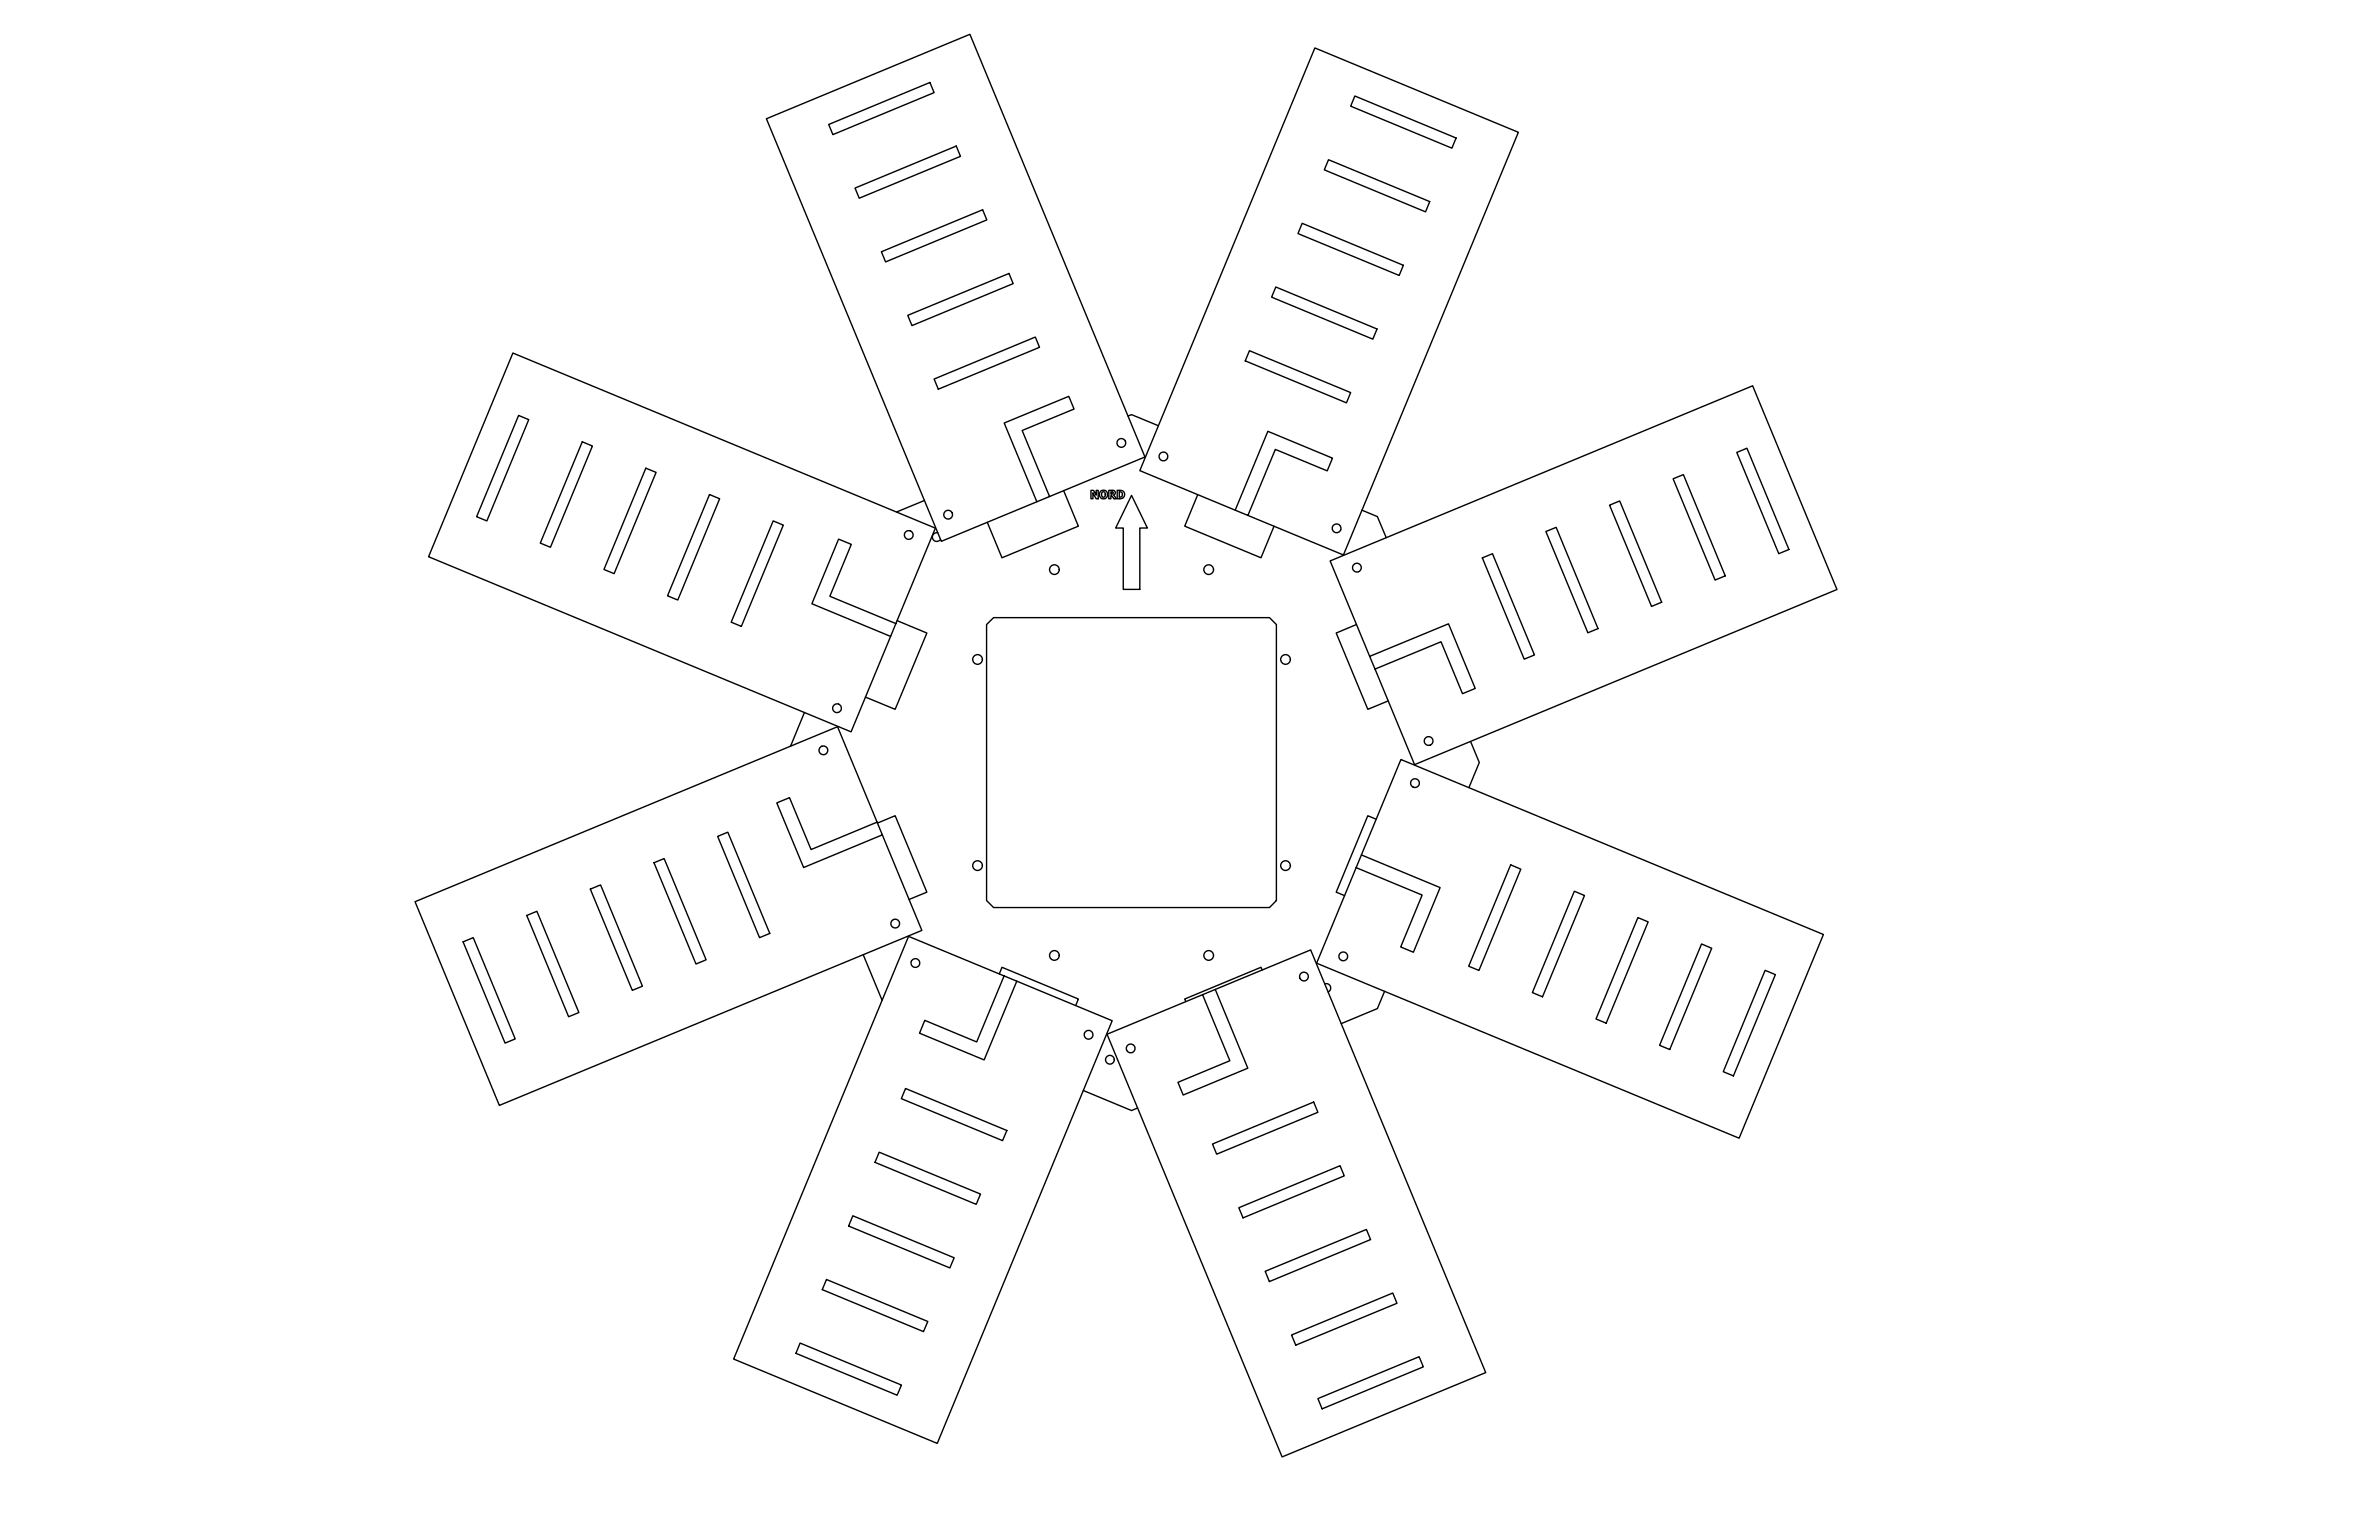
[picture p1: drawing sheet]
<svg xmlns="http://www.w3.org/2000/svg" width="864mm" height="559mm" viewBox="0 0 864 559" stroke-linecap="round" stroke-linejoin="round" font-family="sans-serif">
<!-- layer: Visible (ANSI) -->
<g fill="none" stroke="#000" stroke-width=".51">
<path d="M491.8 34.8l36.8 15.3-1.6 3.7-36.7-15.3zM300.8 45.2l36.8-15.3 1.5 3.7-36.8 15.3zM482.3 58l36.7 15.2-1.5 3.7-36.8-15.3zM310.4 68.2l36.7-15.2 1.6 3.7-36.8 15.2zM320 91.4l36.7-15.3 1.5 3.7-36.7 15.2zM472.7 81l36.7 15.3-1.5 3.6-36.7-15.1zM329.5 114.4l36.8-15.2 1.5 3.7-36.8 15.3zM463.1 104.1l36.8 15.3-1.6 3.7-36.7-15.3zM339.1 137.5l36.7-15.2 1.6 3.7-36.8 15.2zM453.6 127.3l36.7 15.2-1.5 3.7-36.8-15.3zM188.3 150.7l3.6 1.6-15.2 36.7-3.7-1.5zM364.5 153.5l23.5-9.7 1.9 4.6-18.8 7.8 9.9 24-4.6 1.9z"/>
<path d="M409.5 151l1.3-.5 9.7 4M460.2 156.5l23.5 9.7-1.9 4.7-18.8-7.8-10 23.9-4.6-1.9zM211.4 160.3l3.7 1.5-15.3 36.8-3.7-1.5zM234.4 169.9l3.8 1.5-15.3 36.8-3.7-1.6zM257.6 179.5l3.6 1.5-15.2 36.7-3.7-1.5zM386.1 178.1l5.4 12.8-27.8 11.5-5.3-12.9M396 177.9h1l.9 1.8v-1.8h.8v3.1h-.8l-1.2-2.2v2.2h-.7zM400.1 178.6l.2-.1a.95 .95 0 0 1 .9 .9 .95 .95 0 0 1-.9 1l-.4-.5zM402.5 177.9h1.2a.89 .89 0 0 1 1 .4 .89 .89 0 0 1 0 1l-.4 .4 1 1.3h-.9l-.9-1.2h-.2v1.2h-.8zM403.3 178.5l.7 .1-.1 .6-.6 .1zM405.6 177.9a2.19 2.19 0 0 1 2.6 1.1 1.57 1.57 0 0 1-1.7 2h-.9zM406.3 178.5a.97 .97 0 0 1 1.2 .9 .97 .97 0 0 1-1.2 1z"/>
<path d="M410.8 179.7l5.7 11.9h-2.7v22.3h-6v-22.3h-2.8zM434.8 179.5l-4.7 11.4 27.7 11.5 4.7-11.5M607.4 173.7l3.7-1.5 15.2 36.8-3.7 1.5zM630.5 164.2l3.7-1.6 15.2 36.8-3.7 1.5zM280.7 189l3.7 1.5-15.3 36.8-3.7-1.5zM304.4 195.6l4.6 1.9-7.8 18.9 24 9.9-1.9 4.6-28.6-11.8zM335.6 181.6l-10.2 4.2M340.4 193.3a1.59 1.59 0 0 0-1.9 1 1.59 1.59 0 0 0 .9 2 1.59 1.59 0 0 0 2-.6M381 180.2l34.6-14.4-63.5-153.4-73.9 30.7 63.5 153.3 34.7-14.3M448.4 185.1l-34.6-14.3 63.5-153.4 73.9 30.6-63.5 153.4-34.7-14.4M494.4 185.1l5.6 2.4 3.2 7.6M561.2 192.9l3.7-1.6 15.2 36.8-3.7 1.5z"/>
<path d="M584.3 183.3l3.7-1.5 15.2 36.7-3.7 1.5zM538.1 202.4l3.7-1.5 15.2 36.8-3.7 1.5zM325.2 226.3l14.4-34.7-153.4-63.5-30.6 73.9 153.3 63.6 14.4-34.7M325.7 225.2l10.8 4.5-11.5 27.7-10.8-4.5M358.1 226.6l2.6-2.5h100.1l2.5 2.5v100.2l-2.5 2.5h-100.1l-2.6-2.5zM492.4 226.6l-7.3 3.1 11.4 27.7 7.4-3.1M497.2 238.2l28.6-11.8 9.7 23.4-4.6 1.9-7.8-18.8-23.9 9.9zM497.2 238.2l-14.3-34.7 153.3-63.5 30.6 73.9-153.3 63.6-14.3-34.7M292 258.5l-5 12.3M533.8 269l3.2 7.7-3.8 9.1M282 291.3l4.6-1.9 7.8 18.9 24-10 1.9 4.6-28.6 11.9zM318.4 298.3l-14.4-34.6-153.3 63.5 30.6 73.9 153.3-63.5-14.3-34.7"/>
<path d="M318.5 298.7l6.5-2.7 11.5 27.7-6.5 2.7M499.6 297.3l-3.1-1.3-11.4 27.7 3 1.3M237.4 313.1l3.7-1.6 15.2 36.8-3.7 1.5zM260.5 303.5l3.7-1.5 15.2 36.7-3.7 1.5zM494.2 310.2l28.6 11.9-9.7 23.4-4.6-1.9 7.8-18.8-24-10zM494.2 310.2l14.4-34.6 153.3 63.5-30.6 73.9-153.4-63.5 14.4-34.7M548.4 313.8l3.7 1.6-15.2 36.7-3.8-1.5zM191.2 332.2l3.7-1.5 15.2 36.7-3.7 1.5zM214.3 322.6l3.7-1.5 15.2 36.7-3.7 1.6zM571.5 323.4l3.7 1.6-15.3 36.7-3.6-1.5zM594.6 333l3.7 1.5-15.2 36.8-3.7-1.6zM168.1 341.8l3.7-1.6 15.2 36.8-3.7 1.5z"/>
<path d="M313.4 346.4l6.8 16.6M362.8 353.4l.9-2.4 27.8 11.5-1 2.4M364.5 354.1l-34.7-14.3-63.5 153.3 73.9 30.6 63.5-153.3-34.6-14.4M441.2 359l34.6-14.3 63.5 153.4-73.9 30.6-63.5-153.4 34.6-14.4M458.2 352l-.4-1-27.7 11.5 .3 1M480.9 357a1.59 1.59 0 0 1 2 .9 1.59 1.59 0 0 1-.8 2M502.6 359.7l-2.6 6.3-13.1 5.4M617.7 342.5l3.7 1.6-15.3 36.7-3.7-1.5zM640.8 352.1l3.7 1.6-15.3 36.7-3.6-1.5zM335.7 370.2l18.8 7.9 10-24 4.6 1.9-11.8 28.6-23.5-9.7zM436.5 360.9l4.7-1.9 11.8 28.6-23.5 9.7-1.9-4.6 18.8-7.8zM328.7 395l36.8 15.2-1.6 3.7-36.7-15.2z"/>
<path d="M393.2 395.7l17.6 7.3 2.2-1M319.2 418.1l36.7 15.2-1.5 3.7-36.8-15.2zM440.1 415.1l36.8-15.2 1.5 3.7-36.7 15.2zM449.7 438.2l36.8-15.2 1.5 3.7-36.8 15.2zM309.6 441.2l36.8 15.2-1.6 3.7-36.7-15.2zM300 464.3l36.8 15.2-1.6 3.7-36.7-15.2zM459.3 461.3l36.7-15.2 1.5 3.7-36.7 15.2zM290.4 487.3l36.8 15.3-1.5 3.7-36.8-15.2zM468.8 484.4l36.8-15.2 1.5 3.7-36.7 15.2zM478.4 507.5l36.8-15.2 1.5 3.7-36.8 15.2z"/>
<circle cx="400.5" cy="179.4" r="1.54"/>
<circle cx="407.1" cy="160.7" r="1.59"/>
<circle cx="422.3" cy="165.6" r="1.59"/>
<circle cx="329.9" cy="194.1" r="1.59"/>
<circle cx="344.2" cy="186.8" r="1.59"/>
<circle cx="485.2" cy="191.7" r="1.59"/>
<circle cx="382.8" cy="206.7" r="1.76"/>
<circle cx="438.8" cy="206.7" r="1.76"/>
<circle cx="492.6" cy="206" r="1.59"/>
<circle cx="354.9" cy="239.3" r="1.76"/>
<circle cx="466.7" cy="239.3" r="1.76"/>
<circle cx="303.8" cy="257" r="1.59"/>
<circle cx="298.9" cy="272.3" r="1.59"/>
<circle cx="518.6" cy="268.9" r="1.59"/>
<circle cx="513.7" cy="284.2" r="1.59"/>
<circle cx="354.9" cy="314.1" r="1.76"/>
<circle cx="466.7" cy="314.1" r="1.76"/>
<circle cx="325" cy="335.1" r="1.59"/>
<circle cx="332.3" cy="349.4" r="1.59"/>
<circle cx="382.8" cy="346.7" r="1.76"/>
<circle cx="438.8" cy="346.7" r="1.76"/>
<circle cx="473.4" cy="354.4" r="1.59"/>
<circle cx="487.6" cy="347" r="1.59"/>
<circle cx="395.2" cy="375.5" r="1.59"/>
<circle cx="402.9" cy="384.5" r="1.59"/>
<circle cx="410.4" cy="380.4" r="1.59"/>
</g>
</svg>
